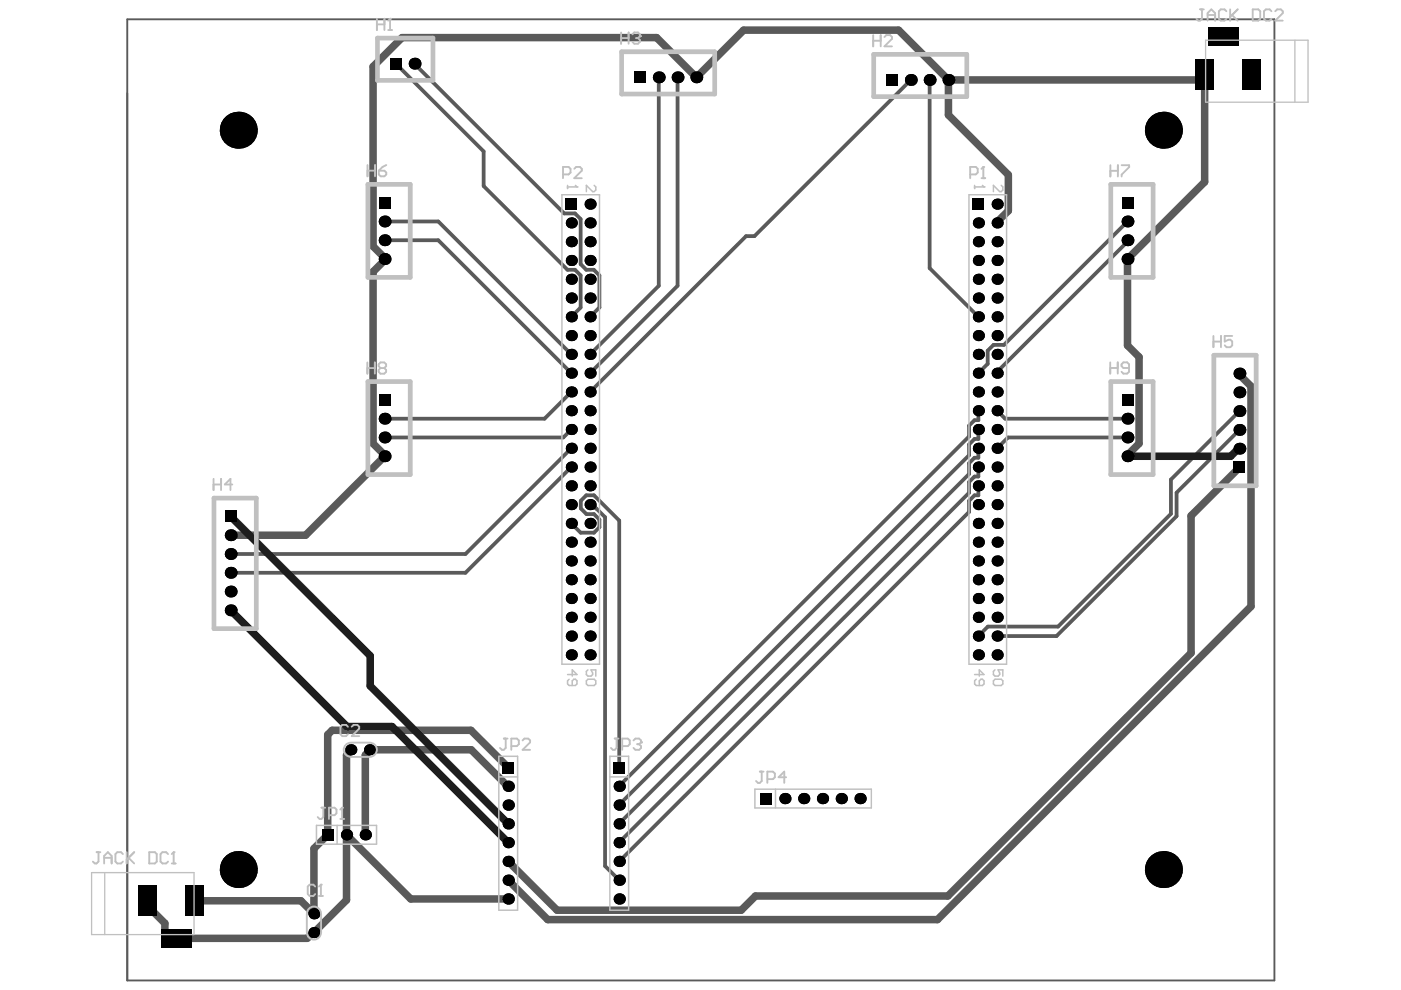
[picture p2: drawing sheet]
<svg xmlns="http://www.w3.org/2000/svg" width="297mm" height="210mm" viewBox="0 0 297 210" stroke-linecap="round" stroke-linejoin="round" font-family="sans-serif">
<g fill="none" stroke="#5a5a5a" stroke-width=".8">
<path d="M83.9 13.5l18.6 18.6v7.3l17.8 17.8h1.6l1.2 1.2v6.8l-2 2M87.9 13.5l31.7 31.8h2.3l1.2 1.1v9.6l1.2 1.2h1.6l1.2 1.2v6.8l-2 2M139.7 16.4v44.2l-14.6 14.5M143.7 16.4v44.2l-18.6 18.5M193.1 16.9l-33.1 33.2h-1.8l-33.1 33M197.1 16.9v40l10.3 10.3M81.5 47h11.4l28.2 28.1M81.5 50.9h11.4l28.2 28.2M239.1 50.9v.3l-27.7 27.6v.3M239.1 47l-26.2 26.1h-2.3l-1.2 1.3v2.7l-2 2M121.1 99l-22.4 22.4h-49.8M121.1 83.1l-5.6 5.7h-34"/>
<path d="M121.1 91.1l-1.7 1.7h-37.9M121.1 95l-22.4 22.5h-49.8M207.4 91.1v2h-.8l-1.1 1.1v2.3l-74.2 74.2M207.4 87.1v2h-.8l-1.1 1.1v2.3l-74.2 74.2M207.4 95v2.1h-.8l-1.1 1.1v2.3l-74.2 74.2M207.4 99v2h-.8l-1.1 1.2v2.3l-74.2 74.2M211.4 87.1l1.7 1.7h26M239.1 92.8h-25.4l-2.3 2.2M262.8 91.1l-13.3 13.4v4.9l-25.5 25.5h-12.6M262.8 87.2l-14.5 14.5v7.2l-24 24h-14.9l-2 2M121.1 111l2 1.9h2.8l1.2-1.1v-1.6l-1.2-1.2h-1.6l-1.2-1.2v-1.6l1.2-1.2h1.6l5.4 5.4v52.3M125.1 107h.4l2.8 2.7v73.9l3 3"/>
<path d="M207.4 103v2h-.8l-1.1 1.2v2.3l-74.2 74.1"/>
</g>
<path d="M27 4.1h243.2v203.8h-243.2z" fill="none" stroke="#5a5a5a" stroke-width=".4"/>
<g fill="none" stroke="#5a5a5a" stroke-width="1.6">
<path d="M201.1 16.9l-10.6-10.5h-32.8l-10.1 10-8.4-8.4h-54l-6.1 6.1v38.1l2.4 2.5v.5l-2.4 2.4v36.4l2.4 2.5v.2l-16.7 16.8h-15.9M201.1 16.9v7.5l12.7 12.7v7.6l-2.4 2.4v.2M255.4 15.7v22.9l-16.3 16.3v18.3l2.4 2.5v18.3l-2.4 2.5v.2M255.4 15.8l-1.2 1.1h-53.1M259.4 7.7h1.2M264.2 14.5l1.2 1.2M262.8 79.2v.3l2.4 2.4v46.7l-66.4 66.4h-82.7l-8.3-8.4M262.5 95.1h.3M262.8 99.1l-10.3 10.3v29.1l-51.5 51.5h-40.8l-3 3h-39.1l-10.3-10.4M74.4 159v.2l-.9 .9v30.7l-6.9 6.9h-.2l-1.3 1.3h-28.9l-1.2-1.2v-2l-3.6-3.6v-1.2M73.5 177l13.6 13.6h20.7M107.8 162.7l-7.9-7.9h-29.5l-.9 1v21.2l-2.9 2.9v13.8l-2.8-2.7h-22.5"/>
<path d="M107.8 166.7l-7.9-7.7h-21.5v.2l-.9 .9v16.9M107.8 174.5v.2"/>
</g>
<g fill="#000">
<path d="M82.7 12.2h2.5v2.6h-2.5z" fill-rule="evenodd"/>
<path d="M82.7 12.2h2.5v2.6h-2.5z" fill-rule="evenodd"/>
<path d="M134.4 15.1h2.5v2.6h-2.5z" fill-rule="evenodd"/>
<path d="M134.4 15.1h2.5v2.6h-2.5z" fill-rule="evenodd"/>
<path d="M187.9 15.7h2.5v2.5h-2.5z" fill-rule="evenodd"/>
<path d="M187.9 15.7h2.5v2.5h-2.5z" fill-rule="evenodd"/>
<path d="M253.4 12.5h4v6.4h-4z" fill-rule="evenodd"/>
<path d="M253.4 12.5h4v6.4h-4z" fill-rule="evenodd"/>
<path d="M256.2 5.7h6.4v4h-6.4z" fill-rule="evenodd"/>
<path d="M256.2 5.7h6.4v4h-6.4z" fill-rule="evenodd"/>
<path d="M263.4 12.5h4v6.4h-4z" fill-rule="evenodd"/>
<path d="M263.4 12.5h4v6.4h-4z" fill-rule="evenodd"/>
<path d="M80.3 41.7h2.5v2.5h-2.5z" fill-rule="evenodd"/>
<path d="M80.3 41.7h2.5v2.5h-2.5z" fill-rule="evenodd"/>
<path d="M120 42.1h2.3v2.4h-2.3z" fill-rule="evenodd"/>
<path d="M120 42.1h2.3v2.4h-2.3z" fill-rule="evenodd"/>
<path d="M206.3 42.1h2.3v2.4h-2.3z" fill-rule="evenodd"/>
<path d="M206.3 42.1h2.3v2.4h-2.3z" fill-rule="evenodd"/>
<path d="M237.8 41.7h2.5v2.5h-2.5z" fill-rule="evenodd"/>
<path d="M237.8 41.7h2.5v2.5h-2.5z" fill-rule="evenodd"/>
<path d="M80.3 83.5h2.5v2.5h-2.5z" fill-rule="evenodd"/>
<path d="M80.3 83.5h2.5v2.5h-2.5z" fill-rule="evenodd"/>
<path d="M237.8 83.5h2.5v2.5h-2.5z" fill-rule="evenodd"/>
<path d="M237.8 83.5h2.5v2.5h-2.5z" fill-rule="evenodd"/>
<path d="M47.7 108.2h2.5v2.6h-2.5z" fill-rule="evenodd"/>
<path d="M47.7 108.2h2.5v2.6h-2.5z" fill-rule="evenodd"/>
<path d="M261.5 97.9h2.5v2.5h-2.5z" fill-rule="evenodd"/>
<path d="M261.5 97.9h2.5v2.5h-2.5z" fill-rule="evenodd"/>
<path d="M68.3 175.8h2.4v2.4h-2.4z" fill-rule="evenodd"/>
<path d="M68.3 175.8h2.4v2.4h-2.4z" fill-rule="evenodd"/>
<path d="M106.6 161.5h2.3v2.4h-2.3z" fill-rule="evenodd"/>
<path d="M106.6 161.5h2.3v2.4h-2.3z" fill-rule="evenodd"/>
<path d="M130.1 161.5h2.4v2.4h-2.4z" fill-rule="evenodd"/>
<path d="M130.1 161.5h2.4v2.4h-2.4z" fill-rule="evenodd"/>
<path d="M161.2 168.1h2.4v2.4h-2.4z" fill-rule="evenodd"/>
<path d="M161.2 168.1h2.4v2.4h-2.4z" fill-rule="evenodd"/>
<path d="M29.4 187.8h4v6.4h-4z" fill-rule="evenodd"/>
<path d="M29.4 187.8h4v6.4h-4z" fill-rule="evenodd"/>
<path d="M34.2 197h6.3v3.9h-6.3z" fill-rule="evenodd"/>
<path d="M34.2 197h6.3v3.9h-6.3z" fill-rule="evenodd"/>
<path d="M39.3 187.8h4v6.4h-4z" fill-rule="evenodd"/>
<path d="M39.3 187.8h4v6.4h-4z" fill-rule="evenodd"/>
</g>
<g fill="#000">
<circle cx="87.9" cy="13.5" r="1.25"/>
<circle cx="139.7" cy="16.4" r="1.25"/>
<circle cx="143.7" cy="16.4" r="1.25"/>
<circle cx="147.6" cy="16.4" r="1.25"/>
<circle cx="193.1" cy="16.9" r="1.25"/>
<circle cx="197.1" cy="16.9" r="1.25"/>
<circle cx="201.1" cy="16.9" r="1.25"/>
<circle cx="50.5" cy="27.6" r="3.9"/>
<circle cx="246.7" cy="27.6" r="3.9"/>
<circle cx="81.5" cy="50.9" r="1.25"/>
<circle cx="81.5" cy="54.9" r="1.25"/>
<circle cx="81.5" cy="47" r="1.25"/>
<circle cx="121.1" cy="47.3" r="1.18"/>
<circle cx="121.1" cy="51.2" r="1.18"/>
<circle cx="121.1" cy="59.2" r="1.18"/>
<circle cx="121.1" cy="55.2" r="1.18"/>
<circle cx="125.1" cy="59.2" r="1.18"/>
<circle cx="125.1" cy="55.2" r="1.18"/>
<circle cx="125.1" cy="51.2" r="1.18"/>
<circle cx="125.1" cy="47.3" r="1.18"/>
<circle cx="125.1" cy="43.3" r="1.18"/>
<circle cx="207.4" cy="59.2" r="1.18"/>
<circle cx="207.4" cy="51.2" r="1.18"/>
<circle cx="207.4" cy="47.3" r="1.18"/>
<circle cx="207.4" cy="55.2" r="1.18"/>
<circle cx="211.4" cy="59.2" r="1.18"/>
<circle cx="211.4" cy="55.2" r="1.18"/>
<circle cx="211.4" cy="51.2" r="1.18"/>
<circle cx="211.4" cy="47.3" r="1.18"/>
<circle cx="211.4" cy="43.3" r="1.18"/>
<circle cx="239.1" cy="54.9" r="1.25"/>
<circle cx="239.1" cy="47" r="1.25"/>
<circle cx="239.1" cy="50.9" r="1.25"/>
<circle cx="121.1" cy="75.1" r="1.18"/>
<circle cx="121.1" cy="79.1" r="1.18"/>
<circle cx="121.1" cy="71.2" r="1.18"/>
<circle cx="121.1" cy="67.2" r="1.18"/>
<circle cx="121.1" cy="63.2" r="1.18"/>
<circle cx="125.1" cy="63.2" r="1.18"/>
<circle cx="125.1" cy="67.2" r="1.18"/>
<circle cx="125.1" cy="71.2" r="1.18"/>
<circle cx="125.1" cy="75.1" r="1.18"/>
<circle cx="125.1" cy="79.1" r="1.18"/>
<circle cx="207.4" cy="75.1" r="1.18"/>
<circle cx="207.4" cy="67.2" r="1.18"/>
<circle cx="207.4" cy="63.2" r="1.18"/>
<circle cx="207.4" cy="79.1" r="1.18"/>
<circle cx="207.4" cy="71.2" r="1.18"/>
<circle cx="211.4" cy="71.2" r="1.18"/>
<circle cx="211.4" cy="79.1" r="1.18"/>
<circle cx="211.4" cy="75.1" r="1.18"/>
<circle cx="211.4" cy="63.2" r="1.18"/>
<circle cx="211.4" cy="67.2" r="1.18"/>
<circle cx="262.8" cy="79.2" r="1.25"/>
<circle cx="81.5" cy="96.7" r="1.25"/>
<circle cx="81.5" cy="88.8" r="1.25"/>
<circle cx="81.5" cy="92.8" r="1.25"/>
<circle cx="121.1" cy="91.1" r="1.18"/>
<circle cx="121.1" cy="83.1" r="1.18"/>
<circle cx="121.1" cy="95" r="1.18"/>
<circle cx="121.1" cy="99" r="1.18"/>
<circle cx="121.1" cy="87.1" r="1.18"/>
<circle cx="125.1" cy="95" r="1.18"/>
<circle cx="125.1" cy="91.1" r="1.18"/>
<circle cx="125.1" cy="83.1" r="1.18"/>
<circle cx="125.1" cy="87.1" r="1.18"/>
<circle cx="125.1" cy="99" r="1.18"/>
<circle cx="207.4" cy="87.1" r="1.18"/>
<circle cx="207.4" cy="99" r="1.18"/>
<circle cx="207.4" cy="95" r="1.18"/>
<circle cx="207.4" cy="83.1" r="1.18"/>
<circle cx="207.4" cy="91.1" r="1.18"/>
<circle cx="211.4" cy="83.1" r="1.18"/>
<circle cx="211.4" cy="95" r="1.18"/>
<circle cx="211.4" cy="99" r="1.18"/>
<circle cx="211.4" cy="91.1" r="1.18"/>
<circle cx="211.4" cy="87.1" r="1.18"/>
<circle cx="239.1" cy="88.8" r="1.25"/>
<circle cx="239.1" cy="96.7" r="1.25"/>
<circle cx="239.1" cy="92.8" r="1.25"/>
<circle cx="262.8" cy="91.1" r="1.25"/>
<circle cx="262.8" cy="87.2" r="1.25"/>
<circle cx="262.8" cy="83.2" r="1.25"/>
<circle cx="262.8" cy="95.1" r="1.25"/>
<circle cx="48.9" cy="113.5" r="1.25"/>
<circle cx="48.9" cy="117.5" r="1.25"/>
<circle cx="121.1" cy="118.9" r="1.18"/>
<circle cx="121.1" cy="115" r="1.18"/>
<circle cx="121.1" cy="111" r="1.18"/>
<circle cx="121.1" cy="107" r="1.18"/>
<circle cx="121.1" cy="103" r="1.18"/>
<circle cx="125.1" cy="115" r="1.18"/>
<circle cx="125.1" cy="118.9" r="1.18"/>
<circle cx="125.1" cy="107" r="1.18"/>
<circle cx="125.1" cy="111" r="1.18"/>
<circle cx="125.1" cy="103" r="1.18"/>
<circle cx="207.4" cy="111" r="1.18"/>
<circle cx="207.4" cy="103" r="1.18"/>
<circle cx="207.4" cy="118.9" r="1.18"/>
<circle cx="207.4" cy="107" r="1.18"/>
<circle cx="207.4" cy="115" r="1.18"/>
<circle cx="211.4" cy="107" r="1.18"/>
<circle cx="211.4" cy="118.9" r="1.18"/>
<circle cx="211.4" cy="115" r="1.18"/>
<circle cx="211.4" cy="111" r="1.18"/>
<circle cx="211.4" cy="103" r="1.18"/>
<circle cx="48.9" cy="129.4" r="1.25"/>
<circle cx="48.9" cy="121.4" r="1.25"/>
<circle cx="48.9" cy="125.4" r="1.25"/>
<circle cx="121.1" cy="134.9" r="1.18"/>
<circle cx="121.1" cy="126.9" r="1.18"/>
<circle cx="121.1" cy="122.9" r="1.18"/>
<circle cx="121.1" cy="130.9" r="1.18"/>
<circle cx="121.1" cy="138.8" r="1.18"/>
<circle cx="125.1" cy="138.8" r="1.18"/>
<circle cx="125.1" cy="126.9" r="1.18"/>
<circle cx="125.1" cy="134.9" r="1.18"/>
<circle cx="125.1" cy="122.9" r="1.18"/>
<circle cx="125.1" cy="130.9" r="1.18"/>
<circle cx="207.4" cy="126.9" r="1.18"/>
<circle cx="207.4" cy="130.9" r="1.18"/>
<circle cx="207.4" cy="138.8" r="1.18"/>
<circle cx="207.4" cy="122.9" r="1.18"/>
<circle cx="207.4" cy="134.9" r="1.18"/>
<circle cx="211.4" cy="126.9" r="1.18"/>
<circle cx="211.4" cy="130.9" r="1.18"/>
<circle cx="211.4" cy="122.9" r="1.18"/>
<circle cx="211.4" cy="134.9" r="1.18"/>
<circle cx="211.4" cy="138.8" r="1.18"/>
<circle cx="74.4" cy="159" r="1.18"/>
<circle cx="78.4" cy="159" r="1.18"/>
<circle cx="73.5" cy="177" r="1.19"/>
<circle cx="77.5" cy="177" r="1.19"/>
<circle cx="107.8" cy="170.7" r="1.19"/>
<circle cx="107.8" cy="166.7" r="1.19"/>
<circle cx="107.8" cy="174.7" r="1.19"/>
<circle cx="107.8" cy="178.7" r="1.19"/>
<circle cx="131.3" cy="166.7" r="1.19"/>
<circle cx="131.3" cy="174.7" r="1.19"/>
<circle cx="131.3" cy="178.7" r="1.19"/>
<circle cx="131.3" cy="170.7" r="1.19"/>
<circle cx="166.4" cy="169.3" r="1.19"/>
<circle cx="170.4" cy="169.3" r="1.19"/>
<circle cx="174.4" cy="169.3" r="1.19"/>
<circle cx="178.4" cy="169.3" r="1.19"/>
<circle cx="182.4" cy="169.3" r="1.19"/>
<circle cx="50.5" cy="184.4" r="3.9"/>
<circle cx="66.6" cy="193.7" r="1.18"/>
<circle cx="66.6" cy="197.7" r="1.18"/>
<circle cx="107.8" cy="182.6" r="1.19"/>
<circle cx="107.8" cy="186.6" r="1.19"/>
<circle cx="107.8" cy="190.6" r="1.19"/>
<circle cx="131.3" cy="190.6" r="1.19"/>
<circle cx="131.3" cy="182.6" r="1.19"/>
<circle cx="131.3" cy="186.6" r="1.19"/>
<circle cx="246.7" cy="184.4" r="3.9"/>
</g>
<path d="M262.8 95.1h-.3l-1.6 1.6h-21.8M48.9 109.5l29.6 29.5v6.4l29.3 29.3M48.9 129.4l24.7 24.6h9.5l24.7 24.7" fill="none" stroke="#1e1e1e" stroke-width="1.6"/>
<path d="M119.1 41.3h8v99.5h-8zM205.4 41.3h8v99.5h-8zM67.1 175h12.7v4h-12.7zM71.5 175v4M105.8 164.7h3.9M105.8 160.3h3.9v32.7h-3.9zM129.3 164.7h4M129.3 160.3h4v32.7h-4zM160 167.3h24.7v4h-24.7zM164.4 167.3v4" fill="none" stroke="#c0c0c0" stroke-width=".31"/>
<path d="M255.6 8.5h21.7v13.2h-21.7zM274.5 8.5v13.2M19.4 185h21.7v13.2h-21.7zM22.2 185v13.2" fill="none" stroke="#c0c0c0" stroke-width=".28"/>
<path d="M80 8.1h11.8v8.9h-11.8zM131.8 11h19.7v8.9h-19.7zM185.2 11.5h19.8v9h-19.8zM78 39.1h9v19.7h-9zM235.5 39.1h9v19.7h-9zM257.4 75.3h8.9v27.7h-8.9zM78 80.9h9v19.7h-9zM235.5 80.9h9v19.7h-9zM45.4 105.6h8.9v27.7h-8.9z" fill="none" stroke="#c0c0c0" stroke-width="1"/>
<path d="M74.5 157.5h3.8M74.4 160.5h4M161.1 163.6h.8M161.5 163.6v2l-.4 .4h-.4l-.4-.4M162.7 165.2h1.2l.4-.4v-.8l-.4-.4h-1.2v2.4M166.7 164.8h-1.6l1.2-1.2v2.4M65 193.8v3.8M68.1 193.7v4" fill="none" stroke="#c0c0c0" stroke-width=".4"/>
<path d="M120.3 39.3v.7M120.3 39.6h2M126 39.3l.3 .3v.7l-.3 .3h-.4l-1.3-1.3v1.3" fill="none" stroke="#c0c0c0" stroke-width=".32"/>
<circle cx="122.3" cy="39.6" r=".16" fill="#c0c0c0"/>
<path d="M122 39.3l.3 .3M120.3 143h2l-1-1v1.4M120.7 144l-.4 .3v.7l.4 .3h1.3l.3-.3v-.7l-.3-.3h-.3l-.4 .3v1M124.3 144.3l.4-.3h1.3l.3 .3v.7l-.3 .3h-1.3l-.4-.3zM124.7 142l-.4 .4v.6l.4 .4h.6l.3-.4-.3-1h1v1.4" fill="none" stroke="#c0c0c0" stroke-width=".32"/>
<path d="M205.7 37h1.2l.4-.4v-.8l-.4-.4h-1.2v2.4M208.1 37.8h.8M208.5 35.4v2.4" fill="none" stroke="#c0c0c0" stroke-width=".4"/>
<circle cx="208.5" cy="35.4" r=".2" fill="#c0c0c0"/>
<path d="M119.4 37h1.2l.4-.4v-.8l-.4-.4h-1.2v2.4M121.8 35.8l.4-.4h.8l.4 .4v.4l-1.6 1.6h1.6M208.5 35.4l-.4 .4" fill="none" stroke="#c0c0c0" stroke-width=".4"/>
<path d="M206.6 39.3v.7M206.6 39.6h2M212.3 39.3l.3 .3v.7l-.3 .3h-.3l-1.4-1.3v1.3" fill="none" stroke="#c0c0c0" stroke-width=".32"/>
<circle cx="208.6" cy="39.6" r=".16" fill="#c0c0c0"/>
<path d="M208.3 39.3l.3 .3M206.6 143h2l-1-1v1.4M207 144l-.4 .3v.7l.4 .3h1.3l.3-.3v-.7l-.3-.3h-.3l-.4 .3v1M210.6 144.3l.4-.3h1.3l.3 .3v.7l-.3 .3h-1.3l-.4-.3zM211 142l-.4 .4v.6l.4 .4h.6l.4-.4-.4-1h1v1.4" fill="none" stroke="#c0c0c0" stroke-width=".32"/>
<path d="M130.3 156.6h.8M130.7 156.6v2l-.4 .4h-.4l-.4-.4M131.9 158.2h1.2l.4-.4v-.8l-.4-.4h-1.2v2.4M134.3 157l.4-.4h.8l.4 .4v.4" fill="none" stroke="#c0c0c0" stroke-width=".4"/>
<circle cx="135.9" cy="157.4" r=".2" fill="#c0c0c0"/>
<path d="M106.8 156.6h.8M107.2 156.6v2l-.4 .4h-.4l-.4-.4M108.4 158.2h1.2l.4-.4v-.8l-.4-.4h-1.2v2.4M110.8 157l.4-.4h.8l.4 .4v.4l-1.6 1.6h1.6M135.1 157.8h.4M135.5 157.8l.4 .4v.4l-.4 .4h-.8l-.4-.4M135.9 157.4l-.4 .4M68.2 171.2h.8M68.6 171.2v2l-.4 .4h-.4l-.4-.4M69.7 172.8h1.2l.4-.4v-.8l-.4-.4h-1.2v2.4M72.1 173.6h.8M72.5 171.2v2.4" fill="none" stroke="#c0c0c0" stroke-width=".4"/>
<circle cx="72.5" cy="171.2" r=".2" fill="#c0c0c0"/>
<g fill="none" stroke="#c0c0c0" stroke-width=".4">
<path d="M254.4 2h.8M254.8 2v2l-.4 .4h-.4l-.4-.4M256 4.4v-1.6l.8-.8 .8 .8v1.6M256 3.2h1.6M260 2.4l-.4-.4h-.8l-.4 .4v1.6l.4 .4h.8l.4-.4M260.8 2v2.4M261.2 3.2l1.2 1.2M262.4 2l-1.6 1.6M265.6 2h1.2l.4 .4v1.6l-.4 .4h-1.2zM269.6 2.4l-.4-.4h-.8l-.4 .4v1.6l.4 .4h.8l.4-.4M270.4 2.4l.4-.4h.8l.4 .4v.4l-1.6 1.6h1.6M72.5 171.2l-.4 .4"/>
<path d="M20.5 180.7h.8M20.9 180.7v2l-.4 .4h-.4l-.4-.4M22.1 183.1v-1.6l.8-.8 .8 .8v1.6M22.1 181.9h1.6M26.1 181.1l-.4-.4h-.8l-.4 .4v1.6l.4 .4h.8l.4-.4M26.9 180.7v2.4M27.3 181.9l1.2 1.2M28.5 180.7l-1.6 1.6M31.6 180.7h1.2l.4 .4v1.6l-.4 .4h-1.2zM35.6 181.1l-.4-.4h-.8l-.4 .4v1.6l.4 .4h.8l.4-.4M36.4 183.1h.8M36.8 180.7v2.4"/>
</g>
<circle cx="36.8" cy="180.7" r=".2" fill="#c0c0c0"/>
<g fill="none" stroke="#c0c0c0" stroke-width=".4">
<path d="M131.7 6.9v2.4M131.7 8.1h1.6M133.3 6.9v2.4M134.1 7.3l.4-.4h.8l.4 .4v.4M77.9 36.2h1.6M77.9 35v2.4M79.5 35v2.4M80.3 36.2h1.2l.4 .4v.4l-.4 .4h-.8l-.4-.4zM81.9 35l-.8 .4-.8 .8M235.4 35v2.4M235.4 36.2h1.6M237 35v2.4"/>
<path d="M237.8 35h1.6v.4l-1.6 1.6v.4M77.9 78h1.6M77.9 76.8v2.4M79.5 76.8v2.4M80.7 78h.8M80.7 78l-.4 .4v.4l.4 .4h.8l.4-.4v-.4l-.4-.4M80.7 78l-.4-.4v-.4l.4-.4h.8l.4 .4v.4l-.4 .4M235.4 76.8v2.4M235.4 78h1.6M237 76.8v2.4M239.4 78h-1.2l-.4-.4v-.4l.4-.4h.8l.4 .4v1.6l-.4 .4h-.8l-.4-.4M257.3 71.2v2.4"/>
<path d="M257.3 72.4h1.6M258.9 71.2v2.4M261.3 71.2h-1.6v1.2l.8-.4h.4l.4 .4v.8l-.4 .4h-.8l-.4-.4M45.3 101.5v2.4M45.3 102.7h1.6M46.9 101.5v2.4M49.3 102.7h-1.6l1.2-1.2v2.4M36.8 180.7l-.4 .4"/>
</g>
<circle cx="135.7" cy="7.7" r=".2" fill="#c0c0c0"/>
<path d="M79.9 4v2.4M79.9 5.2h1.6M81.5 4v2.4M82.3 6.4h.8M82.7 4v2.4M134.9 8.1h.4M135.3 8.1l.4 .4v.4l-.4 .4h-.8l-.4-.4M135.7 7.7l-.4 .4M185.1 7.4v2.4M185.1 8.6h1.6M186.7 7.4v2.4M187.5 7.8l.4-.4h.8l.4 .4v.4l-1.6 1.6h1.6" fill="none" stroke="#c0c0c0" stroke-width=".4"/>
<circle cx="82.7" cy="4" r=".2" fill="#c0c0c0"/>
<path d="M82.7 4l-.4 .4M73.8 154.1l-.4-.4h-.8l-.4 .4v1.6l.4 .4h.8l.4-.4M74.6 154.1l.4-.4h.8l.4 .4v.4l-1.6 1.6h1.6M66.8 188l-.4-.4h-.8l-.4 .4v1.6l.4 .4h.8l.4-.4M67.6 190h.8M68 187.6v2.4" fill="none" stroke="#c0c0c0" stroke-width=".4"/>
<circle cx="68" cy="187.6" r=".2" fill="#c0c0c0"/>
<path d="M74.4 157.5a1.5 1.5 0 0 0-1.5 1.5 1.5 1.5 0 0 0 1.5 1.5M78.4 157.5a1.5 1.5 0 0 1 1.5 1.5 1.5 1.5 0 0 1-1.5 1.5M68 187.6l-.4 .4M68.1 197.7a1.5 1.5 0 0 1-1.5 1.5 1.5 1.5 0 0 1-1.5-1.5M68.1 193.7a1.5 1.5 0 0 0-1.5-1.5 1.5 1.5 0 0 0-1.5 1.5" fill="none" stroke="#c0c0c0" stroke-width=".4"/>
</svg>
